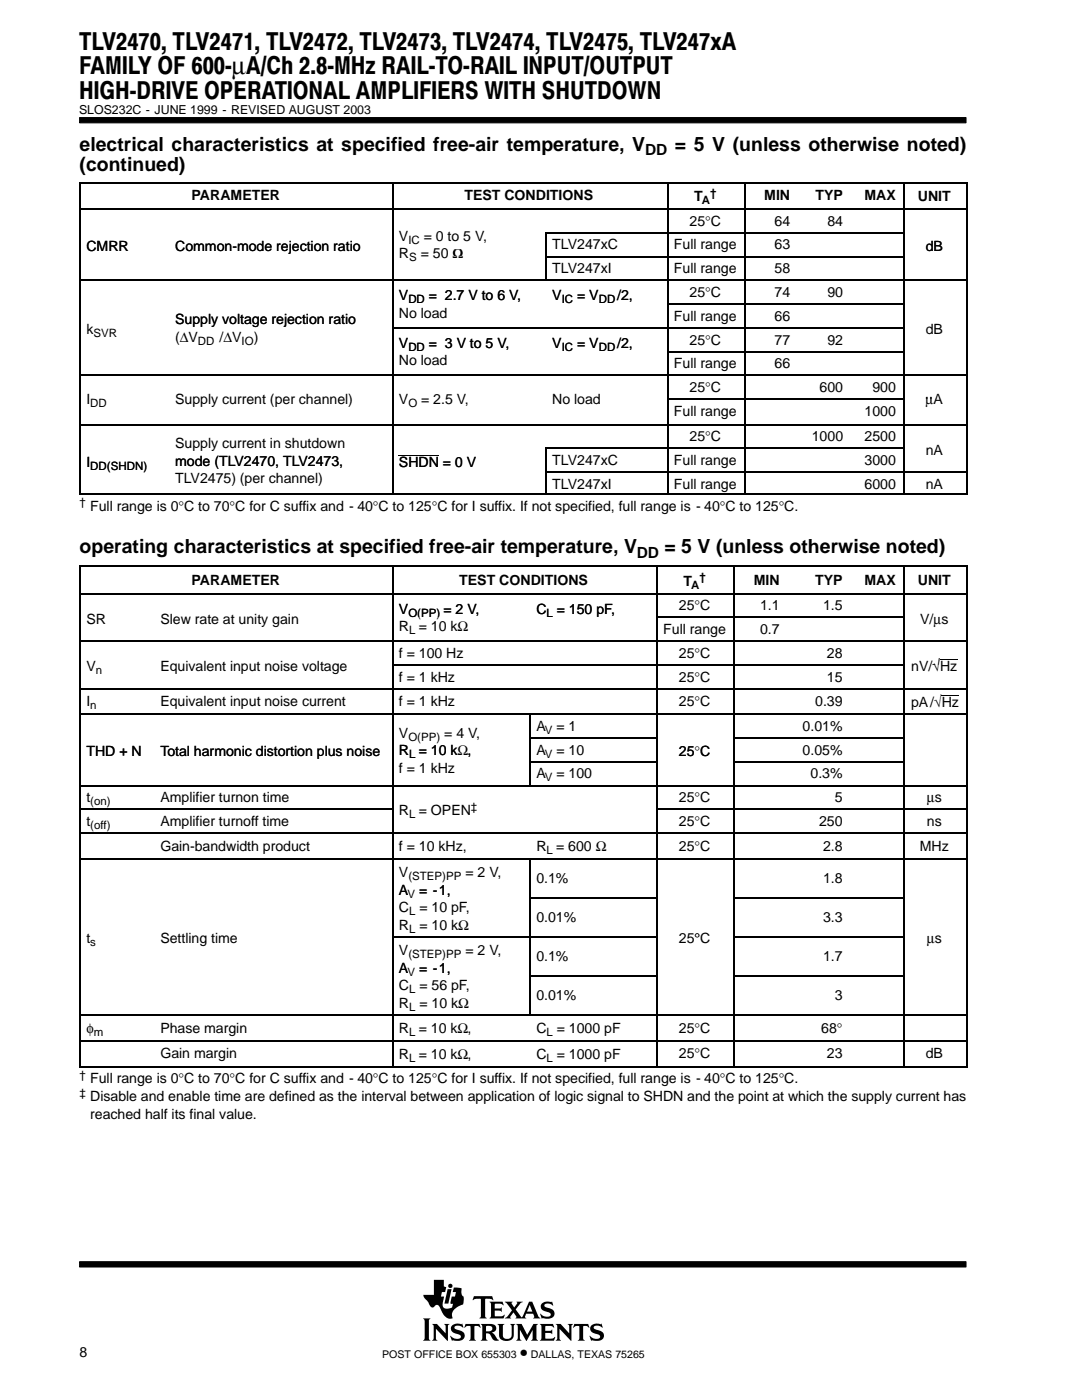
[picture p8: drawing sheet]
<svg xmlns="http://www.w3.org/2000/svg" width="216mm" height="279mm" viewBox="0 0 216 279" stroke-linecap="round" stroke-linejoin="round" font-family="sans-serif">
<defs><g id="words">
<g font-size="4.9">
<text x="15.8" y="9.9">TLV2470, TLV2471, TLV2472, TLV2473, TLV2474, TLV2475, TLV247xA</text>
<text x="15.8" y="14.8">FAMILY OF 600−µA/Ch 2.8−MHz RAIL−TO−RAIL INPUT/OUTPUT</text>
<text x="15.8" y="19.8">HIGH−DRIVE OPERATIONAL AMPLIFIERS WITH SHUTDOWN</text>
</g>
<g font-size="3.9">
<text x="15.9" y="34.1">(continued)</text>
<text x="15.9" y="30.2">electrical characteristics at specified free-air temperature, V</text>
<text x="134.6" y="30.2">= 5 V (unless otherwise noted)</text>
<text x="15.9" y="110.5">operating characteristics at specified free-air temperature, V</text>
<text x="132.6" y="110.5">= 5 V (unless otherwise noted)</text>
</g>
<text font-size="3.5" x="103.7" y="271">•</text>
<g font-size="3.1">
<text x="128.7" y="31">DD</text>
<text x="127.1" y="111.3">DD</text>
</g>
<g font-size="2.8">
<text x="38.2" y="39.9">PARAMETER</text>
<text x="92.7" y="39.9">TEST CONDITIONS</text>
<text x="138.5" y="40.1">T</text>
<text x="152.5" y="39.9">MIN</text>
<text x="162.7" y="39.9">TYP</text>
<text x="172.5" y="39.9">MAX</text>
<text x="183.1" y="40.1">UNIT</text>
<text x="137.6" y="45">25°C</text>
<text x="154.5" y="45">64</text>
<text x="165.1" y="45">84</text>
<text x="17.2" y="50.1">CMRR</text>
<text x="35" y="50.1">Common-mode rejection ratio</text>
<text x="79.6" y="48.1">V</text>
<text x="79.6" y="51.6">R</text>
<text x="84" y="51.6">= 50 Ω</text>
<text x="84.6" y="48.1">= 0 to 5 V,</text>
<text x="90.3" y="51.6">Ω</text>
<text x="110.2" y="49.8">TLV247xC</text>
<text x="134.5" y="49.8">Full range</text>
<text x="154.5" y="49.8">63</text>
<text x="184.7" y="50.1">dB</text>
<text x="79.6" y="59.9">V</text>
<text x="85.6" y="59.9">= 2.7 V to 6 V,</text>
<text x="110.2" y="54.5">TLV247xI</text>
<text x="110.2" y="59.9">V</text>
<text x="115.2" y="59.9">= V</text>
<text x="123.1" y="59.9">/2,</text>
<text x="134.5" y="54.5">Full range</text>
<text x="137.6" y="59.3">25°C</text>
<text x="154.5" y="54.5">58</text>
<text x="154.5" y="59.3">74</text>
<text x="165.1" y="59.3">90</text>
<text x="35" y="64.7">Supply voltage rejection ratio</text>
<text x="79.6" y="63.5">No load</text>
<text x="134.5" y="64">Full range</text>
<text x="154.5" y="64">66</text>
<text x="17.2" y="66.7">k</text>
<text x="35" y="68.2">(∆V</text>
<text x="43.8" y="68.2">/∆V</text>
<text x="50.6" y="68.2">)</text>
<text x="79.6" y="69.4">V</text>
<text x="85.6" y="69.4">= 3 V to 5 V,</text>
<text x="110.2" y="69.4">V</text>
<text x="115.2" y="69.4">= V</text>
<text x="123.1" y="69.4">/2,</text>
<text x="137.6" y="68.8">25°C</text>
<text x="154.5" y="68.8">77</text>
<text x="165.1" y="68.8">92</text>
<text x="184.7" y="66.7">dB</text>
<text x="79.6" y="72.9">No load</text>
<text x="134.5" y="73.5">Full range</text>
<text x="154.5" y="73.5">66</text>
<text x="17.2" y="80.6">I</text>
<text x="35" y="80.6">Supply current (per channel)</text>
<text x="79.6" y="80.6">V</text>
<text x="84" y="80.6">= 2.5 V,</text>
<text x="110.2" y="80.6">No load</text>
<text x="134.5" y="82.9">Full range</text>
<text x="137.6" y="78.2">25°C</text>
<text x="163.5" y="78.2">600</text>
<text x="172.5" y="82.9">1000</text>
<text x="174.1" y="78.2">900</text>
<text x="184.7" y="80.6">µA</text>
<text x="184.7" y="80.6">µ</text>
<text x="35" y="89.4">Supply current in shutdown</text>
<text x="137.6" y="88.1">25°C</text>
<text x="162" y="88.1">1000</text>
<text x="172.5" y="88.1">2500</text>
<text x="17.2" y="93.1">I</text>
<text x="35" y="92.9">mode (TLV2470, TLV2473,</text>
<text x="79.6" y="93.1">SHDN = 0 V</text>
<text x="110.2" y="92.8">TLV247xC</text>
<text x="134.5" y="92.8">Full range</text>
<text x="172.5" y="92.8">3000</text>
<text x="184.7" y="90.8">nA</text>
<text x="18" y="101.9">Full range is 0°C to 70°C for C suffix and - 40°C to 125°C for I suffix. If not specified, full range is - 40°C to 125°C.</text>
<text x="35" y="96.4">TLV2475) (per channel)</text>
<text x="110.2" y="97.6">TLV247xI</text>
<text x="134.5" y="97.6">Full range</text>
<text x="172.5" y="97.6">6000</text>
<text x="184.7" y="97.6">nA</text>
<text x="38.2" y="116.7">PARAMETER</text>
<text x="91.6" y="116.7">TEST CONDITIONS</text>
<text x="136.4" y="116.9">T</text>
<text x="150.4" y="116.7">MIN</text>
<text x="162.6" y="116.7">TYP</text>
<text x="172.5" y="116.7">MAX</text>
<text x="183.1" y="116.7">UNIT</text>
<text x="17.2" y="124.5">SR</text>
<text x="32" y="124.5">Slew rate at unity gain</text>
<text x="79.6" y="122.4">V</text>
<text x="79.6" y="126">R = 10 kΩ</text>
<text x="88.5" y="122.4">= 2 V,</text>
<text x="107" y="122.4">C</text>
<text x="111.1" y="122.4">= 150 pF,</text>
<text x="135.5" y="121.8">25°C</text>
<text x="151.7" y="121.8">1.1</text>
<text x="164.2" y="121.8">1.5</text>
<text x="183.6" y="124.5">V/µs</text>
<text x="79.6" y="131.3">f = 100 Hz</text>
<text x="132.4" y="126.5">Full range</text>
<text x="135.5" y="131.3">25°C</text>
<text x="151.7" y="126.5">0.7</text>
<text x="165" y="131.3">28</text>
<text x="17.2" y="134">V</text>
<text x="32" y="134">Equivalent input noise voltage</text>
<text x="79.6" y="136">f = 1 kHz</text>
<text x="135.5" y="136">25°C</text>
<text x="165" y="136">15</text>
<text x="181.8" y="133.9">nV/√Hz</text>
<text x="186" y="133.9">√</text>
<text x="17.2" y="140.9">I</text>
<text x="32" y="140.9">Equivalent input noise current</text>
<text x="79.6" y="140.9">f = 1 kHz</text>
<text x="135.5" y="140.9">25°C</text>
<text x="162.7" y="140.9">0.39</text>
<text x="181.8" y="141">pA/√Hz</text>
<text x="79.6" y="147.2">V</text>
<text x="88.6" y="147.2">= 4 V,</text>
<text x="107" y="145.9">A</text>
<text x="111" y="145.9">= 1</text>
<text x="160.2" y="145.9">0.01%</text>
<text x="17.2" y="150.9">THD + N</text>
<text x="32" y="150.9">Total harmonic distortion plus noise</text>
<text x="79.6" y="150.7">R = 10 kΩ,</text>
<text x="79.6" y="154.2">f = 1 kHz</text>
<text x="107" y="150.6">A</text>
<text x="107" y="155.4">A</text>
<text x="111" y="155.4">= 100</text>
<text x="111" y="150.6">= 10</text>
<text x="135.5" y="150.9">25°C</text>
<text x="135.5" y="150.9">25 C</text>
<text x="160.2" y="150.6">0.05%</text>
<text x="161.7" y="155.4">0.3%</text>
<text x="17.2" y="160.1">t</text>
<text x="32" y="160.1">Amplifier turnon time</text>
<text x="135.5" y="160.1">25°C</text>
<text x="166.6" y="160.1">5</text>
<text x="184.9" y="160.1">µs</text>
<text x="17.2" y="164.9">t</text>
<text x="32" y="164.9">Amplifier turnoff time</text>
<text x="79.6" y="162.7">R = OPEN</text>
<text x="135.5" y="164.9">25°C</text>
<text x="163.4" y="164.9">250</text>
<text x="184.9" y="164.9">ns</text>
<text x="32" y="169.8">Gain-bandwidth product</text>
<text x="79.6" y="169.9">f = 10 kHz,</text>
<text x="107" y="169.9">R = 600 Ω</text>
<text x="135.5" y="169.8">25°C</text>
<text x="164.2" y="169.8">2.8</text>
<text x="183.5" y="169.8">MHz</text>
<text x="79.6" y="175">V</text>
<text x="79.6" y="178.6">A</text>
<text x="83.6" y="178.6">= -1,</text>
<text x="92.9" y="175">= 2 V,</text>
<text x="107" y="176.3">0.1%</text>
<text x="164.2" y="176.3">1.8</text>
<text x="79.6" y="185.6">R</text>
<text x="79.6" y="182.1">C</text>
<text x="83.7" y="182.1">= 10 pF,</text>
<text x="83.7" y="185.6">= 10 kΩ</text>
<text x="107" y="184.1">0.01%</text>
<text x="164.2" y="184.1">3.3</text>
<text x="17.2" y="188.3">t</text>
<text x="32" y="188.3">Settling time</text>
<text x="79.6" y="190.6">V</text>
<text x="92.9" y="190.6">= 2 V,</text>
<text x="107" y="191.8">0.1%</text>
<text x="135.5" y="188.3">25°°C</text>
<text x="164.2" y="191.8">1.7</text>
<text x="184.9" y="188.3">µs</text>
<text x="79.6" y="194.2">A</text>
<text x="79.6" y="197.7">C</text>
<text x="83.6" y="194.1">= -1,</text>
<text x="83.7" y="197.7">= 56 pF,</text>
<text x="79.6" y="201.2">R</text>
<text x="83.7" y="201.2">= 10 kΩ</text>
<text x="107" y="199.6">0.01%</text>
<text x="166.6" y="199.6">3</text>
<text x="17.2" y="206.1">φ</text>
<text x="32" y="206.1">Phase margin</text>
<text x="79.6" y="206.2">R = 10 kΩ,</text>
<text x="107" y="206.2">C</text>
<text x="111.1" y="206.2">= 1000 pF</text>
<text x="135.5" y="206.1">25°C</text>
<text x="163.9" y="206.1">68°</text>
<text x="32" y="211.2">Gain margin</text>
<text x="79.6" y="211.3">R = 10 kΩ,</text>
<text x="107" y="211.3">C</text>
<text x="111.1" y="211.3">= 1000 pF</text>
<text x="135.5" y="211.2">25°C</text>
<text x="165" y="211.2">23</text>
<text x="184.7" y="211.2">dB</text>
<text x="18" y="216.2">Full range is 0°C to 70°C for C suffix and - 40°C to 125°C for I suffix. If not specified, full range is - 40°C to 125°C.</text>
<text x="18" y="219.7">Disable and enable time are defined as the interval between application of logic signal to SHDN and the point at which the supply current has</text>
<text x="18" y="223.3">reached half its final value.</text>
<text x="15.9" y="270.8">8</text>
</g>
<text font-size="2.5" x="15.8" y="22.7">SLOS232C - JUNE 1999 - REVISED AUGUST 2003</text>
<g font-size="2.3">
<text x="140" y="40.7">A</text>
<text x="141.7" y="39.3">†</text>
<text x="81.5" y="48.7">IC</text>
<text x="81.6" y="52.2">S</text>
<text x="81.5" y="60.5">DD</text>
<text x="112.1" y="60.5">IC</text>
<text x="119.5" y="60.5">DD</text>
<text x="18.7" y="67.3">SVR</text>
<text x="39.5" y="68.8">DD</text>
<text x="48.2" y="68.8">IO</text>
<text x="81.5" y="70">DD</text>
<text x="112.1" y="70">IC</text>
<text x="119.5" y="70">DD</text>
<text x="18" y="81.2">DD</text>
<text x="81.5" y="81.2">O</text>
<text x="18" y="93.7">DD(SHDN)</text>
<text x="15.9" y="101.1">†</text>
<text x="137.9" y="117.5">A</text>
<text x="139.6" y="116">†</text>
<text x="81.5" y="123">O(PP)</text>
<text x="109.1" y="123">L</text>
<text x="81.6" y="126.6">L</text>
<text x="19.1" y="134.6">n</text>
<text x="18" y="141.5">n</text>
<text x="81.5" y="147.8">O(PP)</text>
<text x="108.7" y="146.5">V</text>
<text x="81.6" y="151.3">L</text>
<text x="108.7" y="151.2">V</text>
<text x="108.7" y="156">V</text>
<text x="18" y="160.7">(on)</text>
<text x="94" y="161.8">‡</text>
<text x="18" y="165.5">(off)</text>
<text x="81.6" y="163.3">L</text>
<text x="109.1" y="170.5">L</text>
<text x="81.3" y="179.2">V</text>
<text x="81.5" y="175.6">(STEP)PP</text>
<text x="81.6" y="182.7">L</text>
<text x="18" y="188.9">s</text>
<text x="81.5" y="191.2">(STEP)PP</text>
<text x="81.6" y="186.2">L</text>
<text x="81.3" y="194.8">V</text>
<text x="81.6" y="198.3">L</text>
<text x="81.6" y="201.8">L</text>
<text x="18.7" y="206.7">m</text>
<text x="81.6" y="206.8">L</text>
<text x="109.1" y="206.8">L</text>
<text x="15.9" y="215.4">†</text>
<text x="81.6" y="211.9">L</text>
<text x="109.1" y="211.9">L</text>
<text x="15.9" y="218.9">‡</text>
</g>
<g font-size="2.1">
<text x="76.3" y="271">POST OFFICE BOX 655303</text>
<text x="105.9" y="271">DALLAS, TEXAS 75265</text>
</g>
</g></defs>
<g fill="#000" stroke="#000" stroke-width=".2">
<path d="M15.9 23.5h176.9v1h-176.9z" fill-rule="evenodd"/>
<path d="M15.9 251.8h176.9v1.1h-176.9z" fill-rule="evenodd"/>
</g>
<g fill="#000">
<path d="M89.3 257.3h.8l-.6 2.9h-.8z"/>
<path d="M84.4 263.1h1.5l-.3 .4v3.7l.3 .4h-1.5l.3-.6v-3.4z" fill-rule="evenodd"/>
<path d="M86.2 264.2h1l1.7 1.9v-1.5l-.3-.4h1.1l-.3 .4v3l-2.4-2.4v2l.3 .4h-1.1l.3-.6v-2.3z" fill-rule="evenodd"/>
<path d="M86.6 255.4h2v1.3l.4 .2-.2 1h-.6l-.2 .9h.6l-.2 1.1a1.11 1.11 0 0 0 .3 1.2l.6 .1 .9-.3 .2-.7-.5-.1 .2-1.3h.7l.2-.9h-.7l.3-1 1.5 .2v1l.1 .4 .3 .3v.9a.54 .54 0 0 1-.4 .7l-.4 .2a2.35 2.35 0 0 0-1.5 1.6v.4a.29 .29 0 0 1 .1 .3 .29 .29 0 0 1-.2 .3h-.1a2.21 2.21 0 0 1-2-1.9l-.1-.1a.68 .68 0 0 0-.5-.7 .68 .68 0 0 0-.8 .4 .88 .88 0 0 1-1.1-.9l-.8-.9-.2-.7h2.1z" fill-rule="evenodd"/>
<path d="M90.2 264.5a2.17 2.17 0 0 1 1.9-.2l.1-.1 .3 .8-.8-.4h-.7a.36 .36 0 0 0-.3 .4 .36 .36 0 0 0 .4 .3l.3 .1a1.19 1.19 0 0 1 1.3 1.5l-.1 .1a1.23 1.23 0 0 1-1.1 .6l-1.1-.1-.2 .1-.4-1h.1a1.37 1.37 0 0 0 2.1 .3 .6 .6 0 0 0-.8-.7 1.08 1.08 0 0 1-1-.5 1.08 1.08 0 0 1 0-1.1z" fill-rule="evenodd"/>
<path d="M92.9 264.2h2.8l.2 .8-.5-.4h-.6l-.1 .2v2.4l.3 .4h-1.4l.2-.3 .1-.3v-2.3l-.7-.1-.6 .4z" fill-rule="evenodd"/>
<path d="M94.6 258.7h3.6l.2 .8-.7-.3-.9 .1v3.4l.3 .4h-1.4l.3-.4v-3.4l-1-.1-.7 .3z" fill-rule="evenodd"/>
<path d="M95.9 264.2h2.1a.85 .85 0 0 1 1 .8 .85 .85 0 0 1-.9 .9l.4 .3 .7 1 .4 .2-.2 .1a1.11 1.11 0 0 1-1.4-.9l-.3-.4-.7-.1v1l.3 .5h-1.4l.3-.6v-2.3z" fill-rule="evenodd"/>
<path d="M97.7 259.8h2.6l.2 .7-.7-.3-1.1 .1v.8h1.1l.3-.2v.9l-.3-.2h-1.1v1l.1 .1h1.3l.5-.3h.1l-.2 .7h-2.8l.3-.5v-2.3z" fill-rule="evenodd"/>
<path d="M99.3 264.2h1.3l-.3 .4 .1 2.2 .2 .3 .8 .1a.73 .73 0 0 0 .7-.8v-1.8l-.3-.4h1l-.3 .4v1.9a1.56 1.56 0 0 1-1.3 1.2 1.56 1.56 0 0 1-1.5-.7l-.1-2.4z" fill-rule="evenodd"/>
<path d="M103 264.2h1.1l1.1 2.2 1.2-2.2h.9l-.3 .4v2.6l.4 .4h-1.4l.3-.4v-1.8l-1.3 2.2-1.3-2.2v1.7l.4 .5h-1.1l.3-.6v-2.3z" fill-rule="evenodd"/>
<path d="M100.7 259.8h1.6l-.2 .4 .5 .7 .6-.8-.1-.3h1.2l-.5 .3-.9 1.2 1 1.5a.22 .22 0 0 0 .3 .1 .22 .22 0 0 0 .1-.3l1.3-2.8h.6l1.2 2.9 .4 .4-1.4-.1a.24 .24 0 0 0 .2-.1 .24 .24 0 0 0 0-.3l-.2-.4h-1.4l-.3 .6 .3 .3h-2.2l.2-.3-.5-.9-.7 .9 .2 .3h-1.3l.5-.4 1-1.2z" fill-rule="evenodd"/>
<path d="M108.1 260.2l.1-.1a1.88 1.88 0 0 1 1.4-.3l.4 .1 .2-.2 .2 .8-1.1-.4a.44 .44 0 0 0-.7 .4 .44 .44 0 0 0 .6 .5 1.34 1.34 0 0 1 1.4 1.3 1.13 1.13 0 0 1-1.1 .9h-.8a.37 .37 0 0 0-.6 0l-.3-1h.1l.6 .5 .8 .1a.47 .47 0 0 0 .6-.5 .47 .47 0 0 0-.5-.4l-.2-.1a1.11 1.11 0 0 1-1.2-1.5z" fill-rule="evenodd"/>
<path d="M107.7 264.2h2.6l.2 .8-.6-.4-1.1 .1v.9h1l.4-.3v1l-.3-.3h-1.1v1.1h1.4l.5-.3-.2 .8h-2.8l.3-.6v-2.3z" fill-rule="evenodd"/>
<path d="M110.9 264.2h1l1.7 1.9v-1.5l-.3-.4h1l-.3 .4v3l-2.4-2.4v2l.3 .4h-1l.3-.4v-2.6z" fill-rule="evenodd"/>
<path d="M114.6 264.2h2.8l.2 .8-.5-.4h-.6l-.1 .2v2.4l.3 .4h-1.4l.3-.4v-2.4l-.1-.2h-.6l-.6 .4z" fill-rule="evenodd"/>
<path d="M118 264.5a2.12 2.12 0 0 1 1.9-.2l.1-.1 .3 .8-.8-.4h-.7a.35 .35 0 0 0-.3 .3 .35 .35 0 0 0 .2 .4l.5 .1a1.16 1.16 0 0 1 1.2 1.6 1.23 1.23 0 0 1-1.1 .6l-1.1-.1-.2 .1-.4-1 .9 .5 .7 .1a.47 .47 0 0 0 .6-.4 .47 .47 0 0 0-.6-.5 1.28 1.28 0 0 1-1.4-1.4z" fill-rule="evenodd"/>
<circle cx="89.9" cy="256.6" r=".43"/>
</g>
<g fill="#fff">
<path d="M105.7 260.4l.5 1.4h-1z"/>
<path d="M97 264.7l.6-.1a.56 .56 0 0 1 .7 .5 .56 .56 0 0 1-.7 .6h-.6z" fill-rule="evenodd"/>
</g>
<g fill="none" stroke="#000" stroke-width=".32">
<path d="M15.9 36.6h177.3M16 36.4v62.4M78.4 36.4v62.4M133.3 36.4v62.4M148.7 36.4v62.4M180.3 36.4v62.4M193 36.4v62.4M15.9 41.7h177.3M15.9 55.9h177.3M108.8 46.5h71.4M108.8 51.2h71.4M109 46.3v9.5"/>
<path d="M15.9 74.9h177.3M78.2 65.4h102M133.1 60.7h47.1M133.1 70.2h47.1M133.1 79.7h47.1M15.9 84.7h177.3M15.9 98.6h177.3M108.8 89.5h71.4M108.8 94.2h84.4M109 89.3v9.5M15.9 113h177.3M15.9 118.5h177.3"/>
<path d="M16 112.8v100.3M78.4 112.8v100.3M131.1 112.8v100.3M146.6 112.8v100.3M180.3 112.8v100.3M193 112.8v100.3M15.9 127.9h177.3M15.9 137.4h177.3M78.2 132.7h102M131 123.2h49.2M15.9 142.6h177.3M15.9 156.8h177.3"/>
<path d="M105.7 147.3h25.3M105.7 152h25.3M105.8 142.4v14.2M146.4 147.3h33.8M146.4 152h33.8M15.9 161.5h62.3M15.9 166.3h177.3M15.9 171.4h177.3M105.7 179.2h25.3M105.8 171.2v31.2M131 161.5h62.2M146.4 179.2h33.8"/>
<path d="M78.2 187h52.8M105.7 194.8h25.3M146.4 187h33.8M146.4 194.8h33.8M15.9 202.6h177.3M15.9 207.7h177.3M15.9 212.9h177.3"/>
</g>
<path d="M79.6 90.9h8M187.6 131.7h3.4M187.9 138.8h3.5" fill="none" stroke="#000" stroke-width=".2"/>
<use href="#words"/>
</svg>
